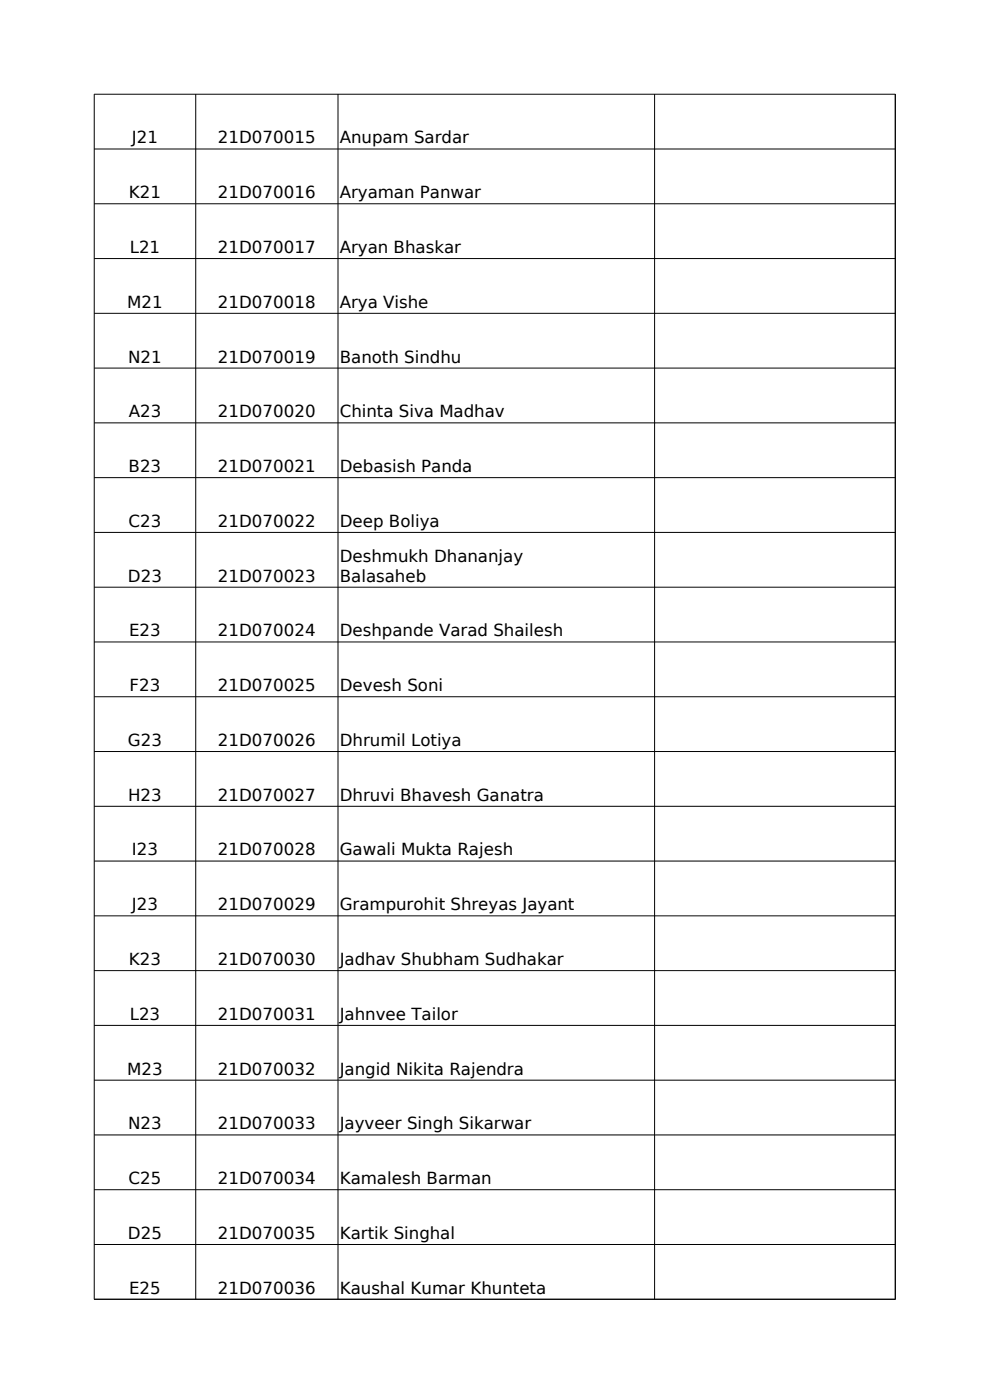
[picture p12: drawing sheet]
<svg xmlns="http://www.w3.org/2000/svg" width="210mm" height="297mm" viewBox="0 0 210 297" stroke-linecap="round" stroke-linejoin="round" font-family="sans-serif">
<defs><g id="words">
<g font-size="3.5">
<text x="28" y="30.4">J21</text>
<text x="46.2" y="30.4">21D070015</text>
<text x="72.1" y="30.4">Anupam Sardar</text>
<text x="27.3" y="42.1">K21</text>
<text x="46.2" y="42.1">21D070016</text>
<text x="72.1" y="42.1">Aryaman Panwar</text>
<text x="27.5" y="53.7">L21</text>
<text x="46.2" y="53.7">21D070017</text>
<text x="72.1" y="53.7">Aryan Bhaskar</text>
<text x="27" y="65.3">M21</text>
<text x="46.2" y="65.3">21D070018</text>
<text x="72.1" y="65.3">Arya Vishe</text>
<text x="27.2" y="76.9">N21</text>
<text x="46.2" y="76.9">21D070019</text>
<text x="72.1" y="76.9">Banoth Sindhu</text>
<text x="27.3" y="88.5">A23</text>
<text x="46.2" y="88.5">21D070020</text>
<text x="72.1" y="88.5">Chinta Siva Madhav</text>
<text x="27.3" y="100.2">B23</text>
<text x="46.2" y="100.2">21D070021</text>
<text x="72.1" y="100.2">Debasish Panda</text>
<text x="27.3" y="111.8">C23</text>
<text x="46.2" y="111.8">21D070022</text>
<text x="72.1" y="111.8">Deep Boliya</text>
<text x="72.1" y="119.2">Deshmukh Dhananjay</text>
<text x="27.1" y="123.4">D23</text>
<text x="46.2" y="123.4">21D070023</text>
<text x="72.1" y="123.4">Balasaheb</text>
<text x="27.4" y="135">E23</text>
<text x="46.2" y="135">21D070024</text>
<text x="72.1" y="135">Deshpande Varad Shailesh</text>
<text x="27.5" y="146.6">F23</text>
<text x="46.2" y="146.6">21D070025</text>
<text x="72.1" y="146.6">Devesh Soni</text>
<text x="27.1" y="158.3">G23</text>
<text x="46.2" y="158.3">21D070026</text>
<text x="72.1" y="158.3">Dhrumil Lotiya</text>
<text x="27.2" y="169.9">H23</text>
<text x="46.2" y="169.9">21D070027</text>
<text x="72.1" y="169.9">Dhruvi Bhavesh Ganatra</text>
<text x="28" y="181.5">I23</text>
<text x="46.2" y="181.5">21D070028</text>
<text x="72.1" y="181.5">Gawali Mukta Rajesh</text>
<text x="28" y="193.1">J23</text>
<text x="46.2" y="193.1">21D070029</text>
<text x="72.1" y="193.1">Grampurohit Shreyas Jayant</text>
<text x="27.3" y="204.7">K23</text>
<text x="46.2" y="204.7">21D070030</text>
<text x="72.1" y="204.7">Jadhav Shubham Sudhakar</text>
<text x="27.5" y="216.3">L23</text>
<text x="46.2" y="216.3">21D070031</text>
<text x="72.1" y="216.3">Jahnvee Tailor</text>
<text x="27" y="228">M23</text>
<text x="46.2" y="228">21D070032</text>
<text x="72.1" y="228">Jangid Nikita Rajendra</text>
<text x="27.2" y="239.6">N23</text>
<text x="46.2" y="239.6">21D070033</text>
<text x="72.1" y="239.6">Jayveer Singh Sikarwar</text>
<text x="27.3" y="251.2">C25</text>
<text x="46.2" y="251.2">21D070034</text>
<text x="72.1" y="251.2">Kamalesh Barman</text>
<text x="27.1" y="262.8">D25</text>
<text x="46.2" y="262.8">21D070035</text>
<text x="72.1" y="262.8">Kartik Singhal</text>
<text x="27.4" y="274.4">E25</text>
<text x="46.2" y="274.4">21D070036</text>
<text x="72.1" y="274.4">Kaushal Kumar Khunteta</text>
</g>
</g></defs>
<g fill="none" stroke="#000" stroke-width=".21">
<path d="M41.5 20v255.7M71.7 20v255.7M138.9 20v255.7M189.9 20v255.7M189.9 20h-169.9v255.7M20 31.6h169.9M20 43.2h169.9M20 54.9h169.9M20 66.5h169.9M20 78.1h169.9M20 89.7h169.9M20 101.3h169.9"/>
<path d="M20 113h169.9M20 124.6h169.9M20 136.2h169.9M20 147.8h169.9M20 159.4h169.9M20 171.1h169.9M20 182.7h169.9M20 194.3h169.9M20 205.9h169.9M20 217.5h169.9M20 229.2h169.9M20 240.8h169.9"/>
<path d="M20 252.4h169.9M20 264h169.9M20 275.6h169.9"/>
</g>
<use href="#words"/>
</svg>
